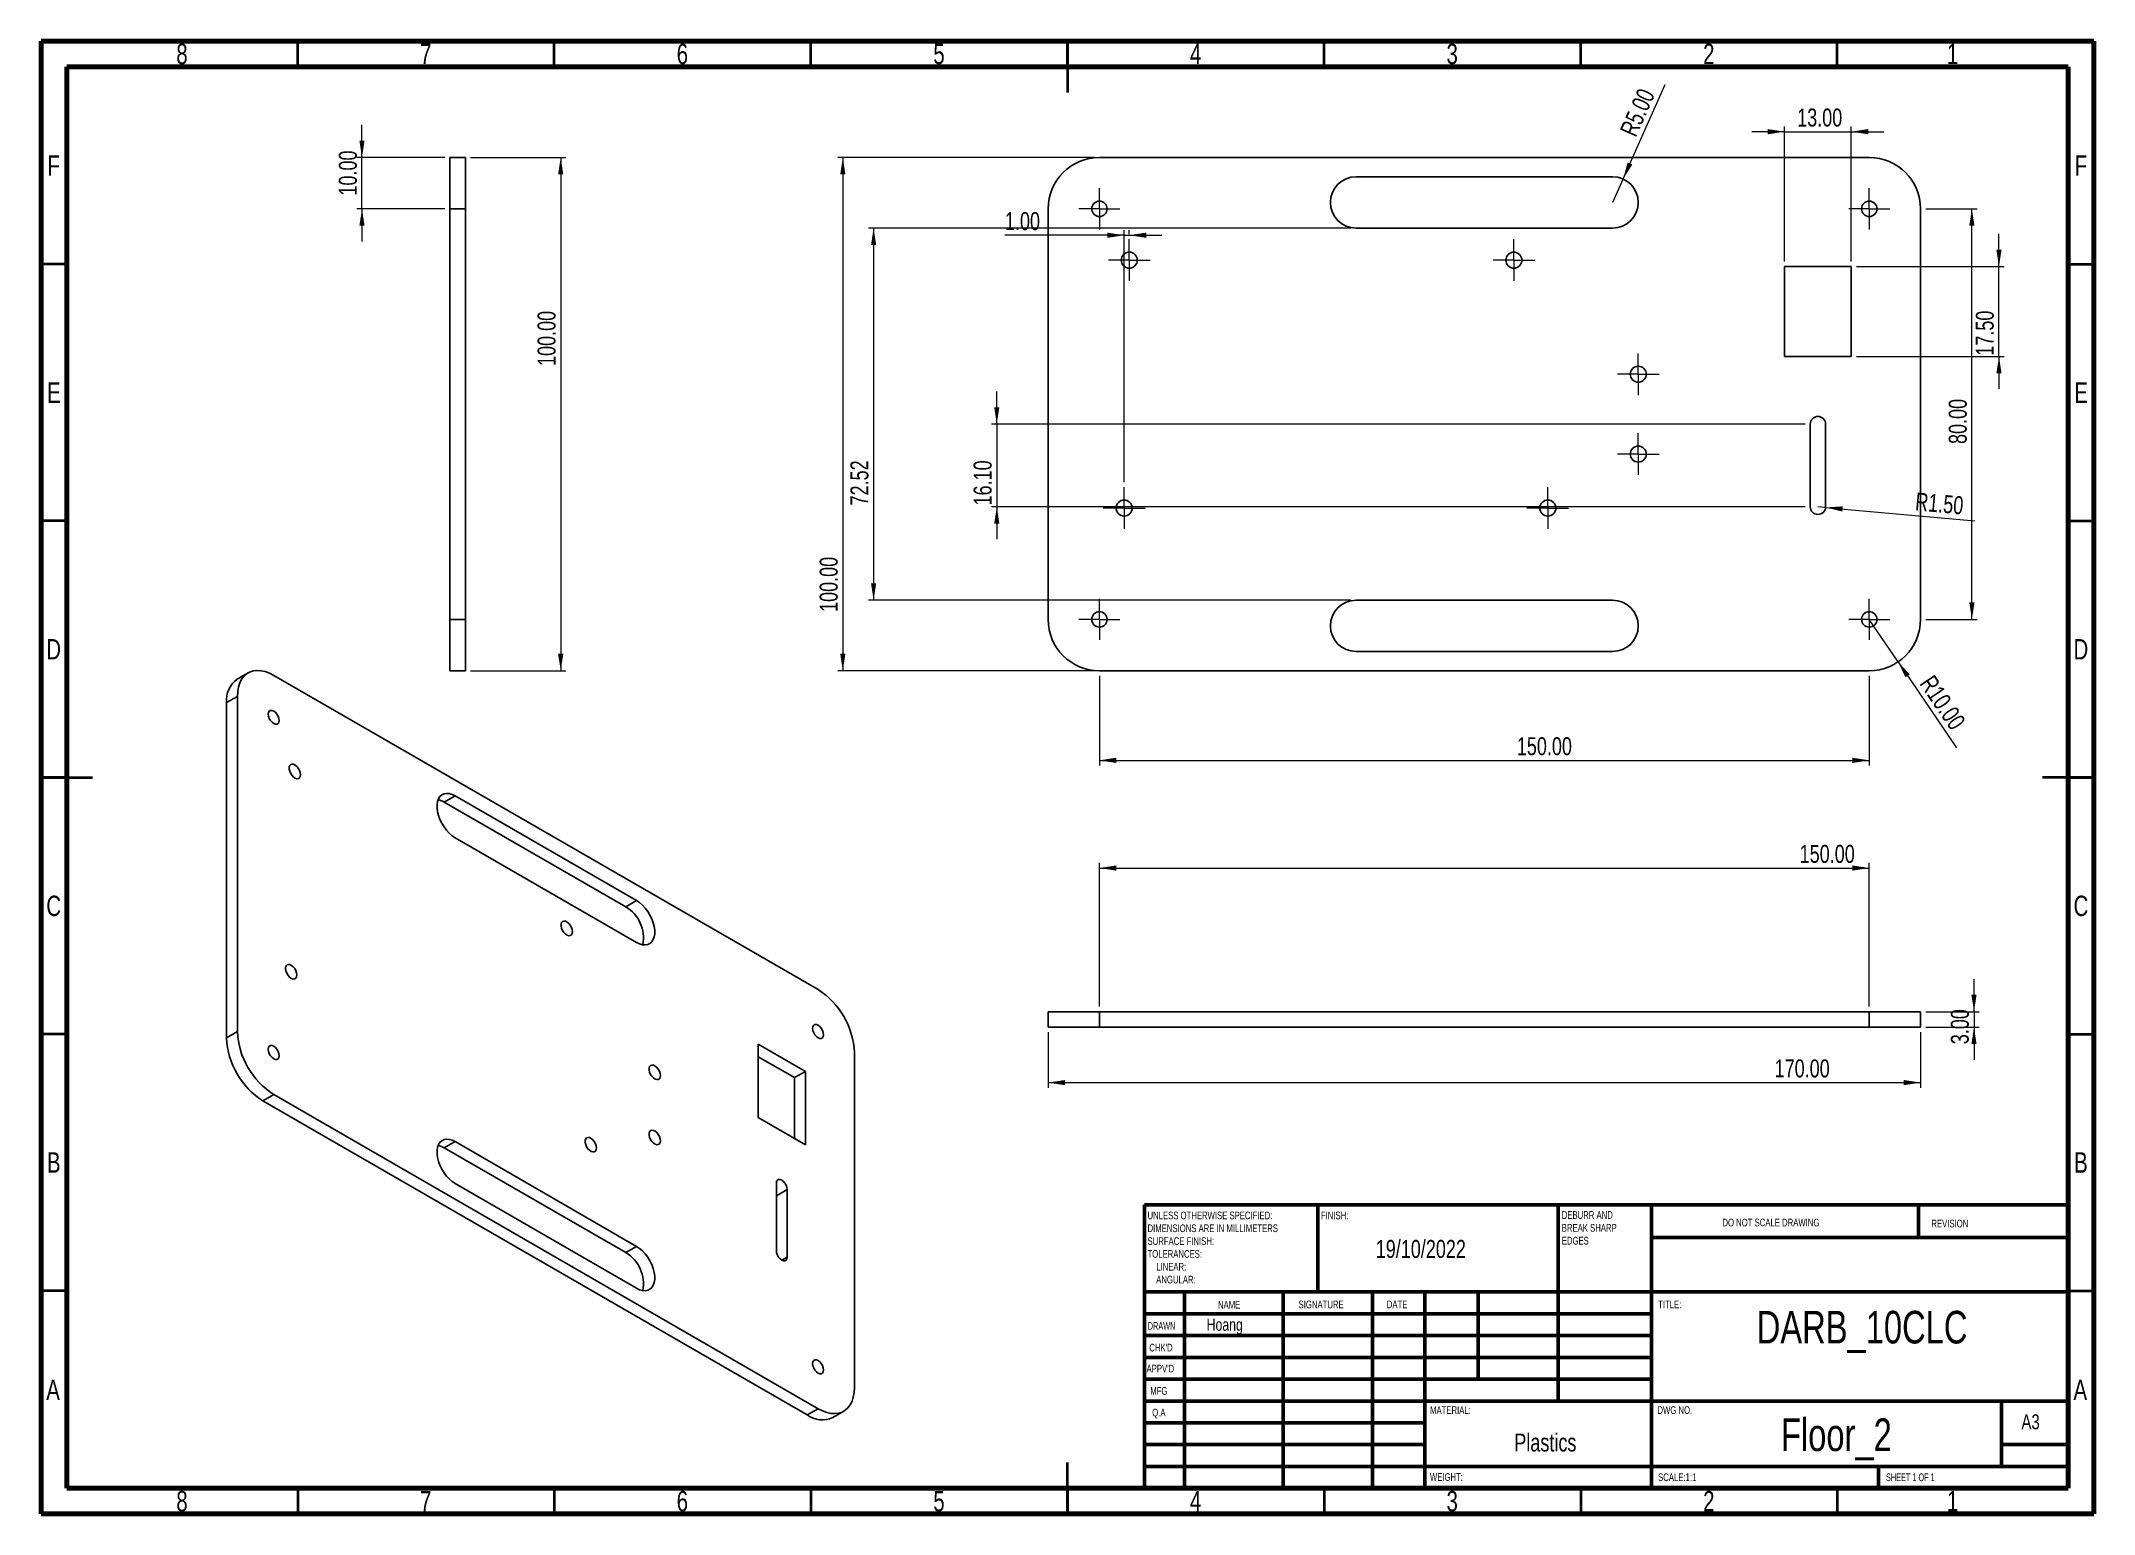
# Model space of a CAD drawing. Header units: millimetres. Extents: x 15 to 415, y 5 to 292.
import ezdxf

# ---------------------------------------------------------------- set-up
doc = ezdxf.new("R2010")
doc.units = ezdxf.units.MM
doc.styles.add('SLDTEXTSTYLE0', font='TXT', dxfattribs={"width": 0.75})
doc.styles.add('SLDTEXTSTYLE1', font='TXT', dxfattribs={"width": 0.686449})
doc.styles.add('SLDTEXTSTYLE2', font='TXT', dxfattribs={"width": 0.6875})
doc.dimstyles.new('SLDDIMSTYLE0', dxfattribs={"dimtxt": 3.5, "dimasz": 3.302, "dimexe": 0, "dimexo": 0.0625, "dimgap": 0.875, "dimtad": 1, "dimrnd": 1e-09, "dimzin": 4, "dimdsep": 46, "dimtxsty": 'SLDTEXTSTYLE0', "dimsah": 1, "dimcen": 0.09, "dimadec": 0, "dimazin": 1, "dimtfac": 1, "dimtofl": 0, "dimtmove": 0, "dimatfit": 3, "dimfxl": 1, "dimfrac": 2, "dimtolj": 1, "dimtzin": 12, "dimarcsym": 0})
doc.dimstyles.new('SLDDIMSTYLE1', dxfattribs={"dimtxt": 3.5, "dimasz": 3.302, "dimexe": 0, "dimexo": 0.0625, "dimgap": 0.875, "dimtad": 1, "dimrnd": 1e-09, "dimzin": 4, "dimdsep": 46, "dimtxsty": 'SLDTEXTSTYLE0', "dimsah": 1, "dimcen": 0, "dimadec": 0, "dimazin": 1, "dimtfac": 1, "dimtofl": 0, "dimtmove": 0, "dimatfit": 3, "dimfxl": 1, "dimfrac": 2, "dimtolj": 1, "dimtzin": 12, "dimarcsym": 0})
doc.dimstyles.new('SLDDIMSTYLE2', dxfattribs={"dimtxt": 3.5, "dimasz": 3.302, "dimexe": 0, "dimexo": 0.0625, "dimgap": 0.875, "dimtad": 1, "dimrnd": 1e-09, "dimzin": 4, "dimdsep": 46, "dimtxsty": 'SLDTEXTSTYLE0', "dimsah": 1, "dimcen": 0.09, "dimadec": 0, "dimazin": 1, "dimtfac": 1, "dimtmove": 0, "dimatfit": 0, "dimfxl": 1, "dimfrac": 2, "dimtolj": 1, "dimtzin": 12, "dimarcsym": 0})
doc.dimstyles.new('SLDDIMSTYLE3', dxfattribs={"dimtxt": 3.5, "dimasz": 3.302, "dimexe": 0, "dimexo": 0.0625, "dimgap": 0.875, "dimtad": 1, "dimrnd": 1e-09, "dimzin": 12, "dimdsep": 46, "dimtxsty": 'SLDTEXTSTYLE0', "dimsah": 1, "dimcen": 0.09, "dimadec": 0, "dimazin": 3, "dimtfac": 1, "dimtofl": 0, "dimtmove": 0, "dimatfit": 3, "dimfxl": 1, "dimfrac": 2, "dimtolj": 1, "dimtzin": 12, "dimarcsym": 0})

msp = doc.modelspace()

# ---------------------------------------------------------------- texts
at = {"color": 7, "linetype": 'Continuous', "lineweight": 0}
for s, insert, char_height, attachment_point, style in [('8', (42.46, 291.474), 3.969, 2, 'SLDTEXTSTYLE0'), ('7', (89.96, 291.474), 3.969, 2, 'SLDTEXTSTYLE0'), ('6', (139.96, 291.474), 3.969, 2, 'SLDTEXTSTYLE0'), ('5', (189.96, 291.474), 3.969, 2, 'SLDTEXTSTYLE0'), ('4', (239.96, 291.474), 3.969, 2, 'SLDTEXTSTYLE0'), ('3', (289.96, 291.474), 3.969, 2, 'SLDTEXTSTYLE0'), ('2', (339.96, 291.474), 3.969, 2, 'SLDTEXTSTYLE0'), ('1', (387.46, 291.474), 3.969, 2, 'SLDTEXTSTYLE0'), ('F', (17.458, 269.724), 3.969, 2, 'SLDTEXTSTYLE0'), ('F', (412.458, 269.724), 3.969, 2, 'SLDTEXTSTYLE0'), ('E', (17.508, 225.474), 3.969, 2, 'SLDTEXTSTYLE0'), ('E', (412.508, 225.474), 3.969, 2, 'SLDTEXTSTYLE0'), ('D', (17.453, 175.474), 3.969, 2, 'SLDTEXTSTYLE0'), ('D', (412.453, 175.474), 3.969, 2, 'SLDTEXTSTYLE0'), ('C', (17.459, 125.474), 3.969, 2, 'SLDTEXTSTYLE0'), ('C', (412.459, 125.474), 3.969, 2, 'SLDTEXTSTYLE0'), ('B', (17.471, 75.474), 3.969, 2, 'SLDTEXTSTYLE0'), ('B', (412.471, 75.474), 3.969, 2, 'SLDTEXTSTYLE0'), ('FINISH:', (264.371, 63.919), 1.5, 1, 'SLDTEXTSTYLE0'), ('DO NOT SCALE DRAWING', (342.615, 62.533), 1.5, 1, 'SLDTEXTSTYLE0'), ('REVISION', (383.328, 62.335), 1.5, 1, 'SLDTEXTSTYLE0'), ('19/10/2022', (275.058, 58.39), 3.5, 1, 'SLDTEXTSTYLE0'), ('NAME', (244.322, 46.501), 1.5, 1, 'SLDTEXTSTYLE0'), ('SIGNATURE', (260.034, 46.562), 1.5, 1, 'SLDTEXTSTYLE0'), ('DATE', (277.215, 46.576), 1.5, 1, 'SLDTEXTSTYLE0'), ('TITLE:', (330.09, 46.576), 1.5, 1, 'SLDTEXTSTYLE0'), ('DARB_10CLC', (369.826, 44.572), 6.35, 2, 'SLDTEXTSTYLE0'), ('DRAWN', (230.643, 42.385), 1.5, 1, 'SLDTEXTSTYLE1'), ('Hoang', (242.119, 43.076), 2.3813, 1, 'SLDTEXTSTYLE0'), ("CHK'D", (230.939, 38.162), 1.5, 1, 'SLDTEXTSTYLE0'), ("APPV'D", (230.402, 34.066), 1.5, 1, 'SLDTEXTSTYLE0'), ('A', (17.34, 31.168), 3.969, 2, 'SLDTEXTSTYLE0'), ('MFG', (231.124, 29.716), 1.5, 1, 'SLDTEXTSTYLE0'), ('A', (412.34, 31.168), 3.969, 2, 'SLDTEXTSTYLE0'), ('Q.A', (231.509, 25.505), 1.5, 1, 'SLDTEXTSTYLE0'), ('MATERIAL:', (285.646, 25.986), 1.5, 1, 'SLDTEXTSTYLE0'), ('DWG NO.', (329.953, 25.986), 1.5, 1, 'SLDTEXTSTYLE0'), ('A3', (400.871, 24.406), 2.9104, 1, 'SLDTEXTSTYLE0'), ('Plastics', (302.064, 20.671), 3.5, 1, 'SLDTEXTSTYLE0'), ('Floor_2', (364.816, 23.607), 6.35, 2, 'SLDTEXTSTYLE0'), ('WEIGHT:', (285.618, 12.949), 1.4986, 1, 'SLDTEXTSTYLE0'), ('SCALE:1:1', (330.074, 12.9), 1.5, 1, 'SLDTEXTSTYLE0'), ('SHEET 1 OF 1', (374.478, 12.9), 1.5, 1, 'SLDTEXTSTYLE2'), ('8', (42.46, 9.474), 3.969, 2, 'SLDTEXTSTYLE0'), ('7', (89.96, 9.474), 3.969, 2, 'SLDTEXTSTYLE0'), ('6', (139.96, 9.474), 3.969, 2, 'SLDTEXTSTYLE0'), ('5', (189.96, 9.474), 3.969, 2, 'SLDTEXTSTYLE0'), ('4', (239.96, 9.474), 3.969, 2, 'SLDTEXTSTYLE0'), ('3', (289.96, 9.474), 3.969, 2, 'SLDTEXTSTYLE0'), ('2', (339.96, 9.474), 3.969, 2, 'SLDTEXTSTYLE0'), ('1', (387.46, 9.474), 3.969, 2, 'SLDTEXTSTYLE0')]:
    msp.add_mtext(s, dxfattribs=dict(at, insert=insert, char_height=char_height, attachment_point=attachment_point, style=style))

# ---------------------------------------------------------------- blocks, each defined once
blk = doc.blocks.new('SW_NOTE_0')
at = {"color": 0, "linetype": 'Continuous', "lineweight": 0, "char_height": 1.5, "attachment_point": 1, "style": 'SLDTEXTSTYLE0'}
for s, insert in [('UNLESS OTHERWISE SPECIFIED:', (0, 1.93)), ('SURFACE FINISH:', (0, -3.07)), ('DIMENSIONS ARE IN MILLIMETERS', (0, -0.57)), ('TOLERANCES:', (0, -5.57)), ('ANGULAR:', (1.69, -10.57)), ('LINEAR:', (1.69, -8.07))]:
    blk.add_mtext(s, dxfattribs=dict(at, insert=insert))
blk = doc.blocks.new('SW_NOTE_0_1')
at = {"color": 0, "linetype": 'Continuous', "lineweight": 0, "char_height": 1.5, "attachment_point": 1, "style": 'SLDTEXTSTYLE0'}
for s, insert in [('DEBURR AND', (0, 1.93)), ('BREAK SHARP', (0, -0.57)), ('EDGES', (0, -3.07))]:
    blk.add_mtext(s, dxfattribs=dict(at, insert=insert))
blk = doc.blocks.new('_D')
at = {"color": 7, "linetype": 'Continuous', "lineweight": 0}
for p, q in [((221.22, 168.31), (221.22, 150.84)), ((371.22, 168.31), (371.22, 150.84)), ((221.22, 151.84), (371.22, 151.84))]:
    blk.add_line(p, q, dxfattribs=at)
at = {"color": 7, "linetype": 'Continuous', "lineweight": 18}
for points in [[(221.22, 151.84), (224.52, 151.33), (224.52, 152.35)], [(371.22, 151.84), (367.92, 152.35), (367.92, 151.33)]]:
    blk.add_solid(points, dxfattribs=at)
at = {"color": 7, "linetype": 'Continuous', "lineweight": 18, "insert": (302.55, 156.35), "char_height": 3.5, "attachment_point": 1, "style": 'SLDTEXTSTYLE0'}
blk.add_mtext('150.00', dxfattribs=at)
blk = doc.blocks.new('_D_1')
at = {"color": 7, "linetype": 'Continuous', "lineweight": 0}
for q in [(371.22, 179.31), (388.22, 154.27)]:
    blk.add_line((376.84, 171.03), q, dxfattribs=at)
at = {"color": 7, "linetype": 'Continuous', "lineweight": 18}
blk.add_solid([(376.84, 171.03), (378.27, 168.02), (379.11, 168.59)], dxfattribs=at)
at = {"color": 7, "linetype": 'Continuous', "lineweight": 18, "insert": (383.8, 168.77), "char_height": 3.5, "attachment_point": 1, "rotation": 304.1779, "style": 'SLDTEXTSTYLE0'}
blk.add_mtext('R10.00', dxfattribs=at)
blk = doc.blocks.new('_D_2')
at = {"color": 7, "linetype": 'Continuous', "lineweight": 0}
for p, q in [((382.22, 259.31), (392.22, 259.31)), ((391.22, 179.31), (391.22, 259.31)), ((382.22, 179.31), (392.22, 179.31))]:
    blk.add_line(p, q, dxfattribs=at)
at = {"color": 7, "linetype": 'Continuous', "lineweight": 18}
for points in [[(391.22, 259.31), (390.71, 256), (391.73, 256)], [(391.22, 179.31), (391.73, 182.61), (390.71, 182.61)]]:
    blk.add_solid(points, dxfattribs=at)
at = {"color": 7, "linetype": 'Continuous', "lineweight": 18, "insert": (386.71, 213.49), "char_height": 3.5, "attachment_point": 1, "rotation": 90, "style": 'SLDTEXTSTYLE0'}
blk.add_mtext('80.00', dxfattribs=at)
blk = doc.blocks.new('_D_3')
at = {"color": 7, "linetype": 'Continuous', "lineweight": 0}
for p, q in [((354.72, 274.34), (348.37, 274.34)), ((354.72, 249.06), (354.72, 275.34)), ((354.72, 274.34), (367.72, 274.34)), ((367.72, 249.06), (367.72, 275.34)), ((367.72, 274.34), (374.07, 274.34))]:
    blk.add_line(p, q, dxfattribs=at)
at = {"color": 7, "linetype": 'Continuous', "lineweight": 18}
for points in [[(354.72, 274.34), (351.42, 274.85), (351.42, 273.83)], [(367.72, 274.34), (371.02, 273.83), (371.02, 274.85)]]:
    blk.add_solid(points, dxfattribs=at)
at = {"color": 7, "linetype": 'Continuous', "lineweight": 18, "insert": (357.17, 278.85), "char_height": 3.5, "attachment_point": 1, "style": 'SLDTEXTSTYLE0'}
blk.add_mtext('13.00', dxfattribs=at)
blk = doc.blocks.new('_D_4')
at = {"color": 7, "linetype": 'Continuous', "lineweight": 0}
for p, q in [((396.5, 248.06), (396.5, 254.41)), ((368.72, 248.06), (397.5, 248.06)), ((396.5, 230.56), (396.5, 248.06)), ((368.72, 230.56), (397.5, 230.56)), ((396.5, 230.56), (396.5, 224.21))]:
    blk.add_line(p, q, dxfattribs=at)
at = {"color": 7, "linetype": 'Continuous', "lineweight": 18}
for points in [[(396.5, 248.06), (397, 251.36), (395.99, 251.36)], [(396.5, 230.56), (395.99, 227.25), (397, 227.25)]]:
    blk.add_solid(points, dxfattribs=at)
at = {"color": 7, "linetype": 'Continuous', "lineweight": 18, "insert": (391.98, 230.69), "char_height": 3.5, "attachment_point": 1, "rotation": 90, "style": 'SLDTEXTSTYLE0'}
blk.add_mtext('17.50', dxfattribs=at)
blk = doc.blocks.new('_D_5')
at = {"color": 7, "linetype": 'Continuous', "lineweight": 0}
for p, q in [((201.22, 217.36), (201.22, 223.71)), ((358.72, 217.36), (200.22, 217.36)), ((201.22, 217.36), (201.22, 201.26)), ((358.72, 201.26), (200.22, 201.26)), ((201.22, 201.26), (201.22, 194.91))]:
    blk.add_line(p, q, dxfattribs=at)
at = {"color": 7, "linetype": 'Continuous', "lineweight": 18}
for points in [[(201.22, 217.36), (201.73, 220.66), (200.71, 220.66)], [(201.22, 201.26), (200.71, 197.95), (201.73, 197.95)]]:
    blk.add_solid(points, dxfattribs=at)
at = {"color": 7, "linetype": 'Continuous', "lineweight": 18, "insert": (196.71, 201.51), "char_height": 3.5, "attachment_point": 1, "rotation": 90, "style": 'SLDTEXTSTYLE0'}
blk.add_mtext('16.10', dxfattribs=at)
blk = doc.blocks.new('_D_6')
at = {"color": 7, "linetype": 'Continuous', "lineweight": 0}
for q in [(361.22, 201.26), (391.81, 198.52)]:
    blk.add_line((362.72, 201.12), q, dxfattribs=at)
at = {"color": 7, "linetype": 'Continuous', "lineweight": 18}
blk.add_solid([(362.72, 201.12), (365.96, 200.32), (366.05, 201.33)], dxfattribs=at)
at = {"color": 7, "linetype": 'Continuous', "lineweight": 18, "insert": (380.38, 204.06), "char_height": 3.5, "attachment_point": 1, "rotation": 354.8936, "style": 'SLDTEXTSTYLE0'}
blk.add_mtext('R1.50', dxfattribs=at)
blk = doc.blocks.new('_D_7')
at = {"color": 7, "linetype": 'Continuous', "lineweight": 0}
for p, q in [((226.04, 254.16), (202.81, 254.16)), ((226.04, 206.07), (226.04, 255.16)), ((226.04, 254.16), (227.04, 254.16)), ((227.04, 254.37), (227.04, 255.16)), ((227.04, 254.16), (233.39, 254.16))]:
    blk.add_line(p, q, dxfattribs=at)
at = {"color": 7, "linetype": 'Continuous', "lineweight": 18}
for points in [[(226.04, 254.16), (222.74, 254.67), (222.74, 253.65)], [(227.04, 254.16), (230.34, 253.65), (230.34, 254.67)]]:
    blk.add_solid(points, dxfattribs=at)
at = {"color": 7, "linetype": 'Continuous', "lineweight": 18, "insert": (202.81, 258.67), "char_height": 3.5, "attachment_point": 1, "style": 'SLDTEXTSTYLE0'}
blk.add_mtext('1.00', dxfattribs=at)
blk = doc.blocks.new('_D_8')
at = {"color": 7, "linetype": 'Continuous', "lineweight": 0}
for p, q in [((220.22, 269.31), (170.22, 269.31)), ((171.22, 269.31), (171.22, 169.31)), ((220.22, 169.31), (170.22, 169.31))]:
    blk.add_line(p, q, dxfattribs=at)
at = {"color": 7, "linetype": 'Continuous', "lineweight": 18}
for points in [[(171.22, 269.31), (170.71, 266), (171.73, 266)], [(171.22, 169.31), (171.73, 172.61), (170.71, 172.61)]]:
    blk.add_solid(points, dxfattribs=at)
at = {"color": 7, "linetype": 'Continuous', "lineweight": 18, "insert": (166.71, 180.76), "char_height": 3.5, "attachment_point": 1, "rotation": 90, "style": 'SLDTEXTSTYLE0'}
blk.add_mtext('100.00', dxfattribs=at)
blk = doc.blocks.new('_D_9')
at = {"color": 7, "linetype": 'Continuous', "lineweight": 0}
for p, q in [((270.22, 255.56), (176.22, 255.56)), ((177.22, 255.56), (177.22, 183.05)), ((270.22, 183.05), (176.22, 183.05))]:
    blk.add_line(p, q, dxfattribs=at)
at = {"color": 7, "linetype": 'Continuous', "lineweight": 18}
for points in [[(177.22, 255.56), (176.71, 252.26), (177.73, 252.26)], [(177.22, 183.05), (177.73, 186.35), (176.71, 186.35)]]:
    blk.add_solid(points, dxfattribs=at)
at = {"color": 7, "linetype": 'Continuous', "lineweight": 18, "insert": (172.71, 201.51), "char_height": 3.5, "attachment_point": 1, "rotation": 90, "style": 'SLDTEXTSTYLE0'}
blk.add_mtext('72.52', dxfattribs=at)
blk = doc.blocks.new('_D_10')
at = {"color": 7, "linetype": 'Continuous', "lineweight": 0}
for q in [(331.46, 283.55), (321.22, 260.56)]:
    blk.add_line((323.26, 265.13), q, dxfattribs=at)
at = {"color": 7, "linetype": 'Continuous', "lineweight": 18}
blk.add_solid([(323.26, 265.13), (325.06, 267.94), (324.13, 268.35)], dxfattribs=at)
at = {"color": 7, "linetype": 'Continuous', "lineweight": 18, "insert": (322.53, 274.52), "char_height": 3.5, "attachment_point": 1, "rotation": 65.9981, "style": 'SLDTEXTSTYLE0'}
blk.add_mtext('R5.00', dxfattribs=at)
blk = doc.blocks.new('SW_CENTERMARKSYMBOL_0')
at = {"color": 0, "linetype": 'Continuous', "lineweight": 18}
for p, q in [((0, 2.5), (0, 4)), ((-2.5, 0), (-4, 0)), ((0, 0), (-2.5, 0)), ((0, 0), (0, 2.5)), ((0, 0), (0, -2.5)), ((0, 0), (2.5, 0)), ((2.5, 0), (4, 0)), ((0, -2.5), (0, -4))]:
    blk.add_line(p, q, dxfattribs=at)
blk = doc.blocks.new('SW_CENTERMARKSYMBOL_1')
at = {"color": 0, "linetype": 'Continuous', "lineweight": 18}
for p, q in [((0, 2.5), (0, 4)), ((-2.5, 0), (-4, 0)), ((0, 0), (-2.5, 0)), ((0, 0), (0, 2.5)), ((0, 0), (0, -2.5)), ((0, 0), (2.5, 0)), ((2.5, 0), (4, 0)), ((0, -2.5), (0, -4))]:
    blk.add_line(p, q, dxfattribs=at)
blk = doc.blocks.new('SW_CENTERMARKSYMBOL_2')
at = {"color": 0, "linetype": 'Continuous', "lineweight": 18}
for p, q in [((0, 2.5), (0, 4)), ((-2.5, 0), (-4, 0)), ((0, 0), (-2.5, 0)), ((0, 0), (0, 2.5)), ((0, 0), (0, -2.5)), ((0, 0), (2.5, 0)), ((2.5, 0), (4, 0)), ((0, -2.5), (0, -4))]:
    blk.add_line(p, q, dxfattribs=at)
blk = doc.blocks.new('SW_CENTERMARKSYMBOL_3')
at = {"color": 0, "linetype": 'Continuous', "lineweight": 18}
for p, q in [((0, 2.5), (0, 4)), ((-2.5, 0), (-4, 0)), ((0, 0), (-2.5, 0)), ((0, 0), (0, 2.5)), ((0, 0), (0, -2.5)), ((0, 0), (2.5, 0)), ((2.5, 0), (4, 0)), ((0, -2.5), (0, -4))]:
    blk.add_line(p, q, dxfattribs=at)
blk = doc.blocks.new('SW_CENTERMARKSYMBOL_4')
at = {"color": 0, "linetype": 'Continuous', "lineweight": 18}
for p, q in [((0, 2.5), (0, 4.06)), ((-2.5, 0), (-4.06, 0)), ((0, 0), (-2.5, 0)), ((0, 0), (0, 2.5)), ((0, 0), (0, -2.5)), ((0, 0), (2.5, 0)), ((2.5, 0), (4.06, 0)), ((0, -2.5), (0, -4.06))]:
    blk.add_line(p, q, dxfattribs=at)
blk = doc.blocks.new('SW_CENTERMARKSYMBOL_5')
at = {"color": 0, "linetype": 'Continuous', "lineweight": 18}
for p, q in [((0, 2.5), (0, 4.06)), ((-2.5, 0), (-4.06, 0)), ((0, 0), (-2.5, 0)), ((0, 0), (0, 2.5)), ((0, 0), (0, -2.5)), ((0, 0), (2.5, 0)), ((2.5, 0), (4.06, 0)), ((0, -2.5), (0, -4.06))]:
    blk.add_line(p, q, dxfattribs=at)
blk = doc.blocks.new('SW_CENTERMARKSYMBOL_6')
at = {"color": 0, "linetype": 'Continuous', "lineweight": 18}
for p, q in [((0, 2.5), (0, 4.06)), ((-2.5, 0), (-4.06, 0)), ((0, 0), (-2.5, 0)), ((0, 0), (0, 2.5)), ((0, 0), (0, -2.5)), ((0, 0), (2.5, 0)), ((2.5, 0), (4.06, 0)), ((0, -2.5), (0, -4.06))]:
    blk.add_line(p, q, dxfattribs=at)
blk = doc.blocks.new('SW_CENTERMARKSYMBOL_7')
at = {"color": 0, "linetype": 'Continuous', "lineweight": 18}
for p, q in [((0, 2.5), (0, 4.06)), ((-2.5, 0), (-4.06, 0)), ((0, 0), (-2.5, 0)), ((0, 0), (0, 2.5)), ((0, 0), (0, -2.5)), ((0, 0), (2.5, 0)), ((2.5, 0), (4.06, 0)), ((0, -2.5), (0, -4.06))]:
    blk.add_line(p, q, dxfattribs=at)
blk = doc.blocks.new('SW_CENTERMARKSYMBOL_8')
at = {"color": 0, "linetype": 'Continuous', "lineweight": 18}
for p, q in [((0, 2.5), (0, 4.06)), ((-2.5, 0), (-4.06, 0)), ((0, 0), (-2.5, 0)), ((0, 0), (0, 2.5)), ((0, 0), (0, -2.5)), ((0, 0), (2.5, 0)), ((2.5, 0), (4.06, 0)), ((0, -2.5), (0, -4.06))]:
    blk.add_line(p, q, dxfattribs=at)
blk = doc.blocks.new('SW_CENTERMARKSYMBOL_9')
at = {"color": 0, "linetype": 'Continuous', "lineweight": 18}
for p, q in [((0, 2.5), (0, 4.06)), ((-2.5, 0), (-4.06, 0)), ((0, 0), (-2.5, 0)), ((0, 0), (0, 2.5)), ((0, 0), (0, -2.5)), ((0, 0), (2.5, 0)), ((2.5, 0), (4.06, 0)), ((0, -2.5), (0, -4.06))]:
    blk.add_line(p, q, dxfattribs=at)
blk = doc.blocks.new('_D_11')
at = {"color": 7, "linetype": 'Continuous', "lineweight": 0}
for p, q in [((98.67, 269.31), (117.25, 269.31)), ((116.25, 269.31), (116.25, 169.31)), ((98.67, 169.31), (117.25, 169.31))]:
    blk.add_line(p, q, dxfattribs=at)
at = {"color": 7, "linetype": 'Continuous', "lineweight": 18}
for points in [[(116.25, 269.31), (115.74, 266), (116.76, 266)], [(116.25, 169.31), (116.76, 172.61), (115.74, 172.61)]]:
    blk.add_solid(points, dxfattribs=at)
at = {"color": 7, "linetype": 'Continuous', "lineweight": 18, "insert": (111.74, 228.69), "char_height": 3.5, "attachment_point": 1, "rotation": 90, "style": 'SLDTEXTSTYLE0'}
blk.add_mtext('100.00', dxfattribs=at)
blk = doc.blocks.new('_D_12')
at = {"color": 7, "linetype": 'Continuous', "lineweight": 0}
for p, q in [((77.53, 269.31), (77.53, 275.66)), ((93.67, 269.31), (76.53, 269.31)), ((77.53, 259.31), (77.53, 269.31)), ((93.67, 259.31), (76.53, 259.31)), ((77.53, 259.31), (77.53, 252.96))]:
    blk.add_line(p, q, dxfattribs=at)
at = {"color": 7, "linetype": 'Continuous', "lineweight": 18}
for points in [[(77.53, 269.31), (78.04, 272.61), (77.02, 272.61)], [(77.53, 259.31), (77.02, 256), (78.04, 256)]]:
    blk.add_solid(points, dxfattribs=at)
at = {"color": 7, "linetype": 'Continuous', "lineweight": 18, "insert": (73.02, 261.89), "char_height": 3.5, "attachment_point": 1, "rotation": 90, "style": 'SLDTEXTSTYLE0'}
blk.add_mtext('10.00', dxfattribs=at)
blk = doc.blocks.new('_D_13')
at = {"color": 7, "linetype": 'Continuous', "lineweight": 0}
for p, q in [((211.22, 98.86), (211.22, 88.05)), ((381.22, 98.86), (381.22, 88.05)), ((211.22, 89.05), (381.22, 89.05))]:
    blk.add_line(p, q, dxfattribs=at)
at = {"color": 7, "linetype": 'Continuous', "lineweight": 18}
for points in [[(211.22, 89.05), (214.52, 88.54), (214.52, 89.56)], [(381.22, 89.05), (377.92, 89.56), (377.92, 88.54)]]:
    blk.add_solid(points, dxfattribs=at)
at = {"color": 7, "linetype": 'Continuous', "lineweight": 18, "insert": (352.78, 93.56), "char_height": 3.5, "attachment_point": 1, "style": 'SLDTEXTSTYLE0'}
blk.add_mtext('170.00', dxfattribs=at)
blk = doc.blocks.new('_D_14')
at = {"color": 7, "linetype": 'Continuous', "lineweight": 0}
for p, q in [((391.63, 102.86), (391.63, 109.21)), ((382.22, 102.86), (392.63, 102.86)), ((391.63, 102.86), (391.63, 99.86)), ((382.22, 99.86), (392.63, 99.86)), ((391.63, 99.86), (391.63, 93.51))]:
    blk.add_line(p, q, dxfattribs=at)
at = {"color": 7, "linetype": 'Continuous', "lineweight": 18}
for points in [[(391.63, 102.86), (392.13, 106.16), (391.12, 106.16)], [(391.63, 99.86), (391.12, 96.55), (392.13, 96.55)]]:
    blk.add_solid(points, dxfattribs=at)
at = {"color": 7, "linetype": 'Continuous', "lineweight": 18, "insert": (387.11, 96.53), "char_height": 3.5, "attachment_point": 1, "rotation": 90, "style": 'SLDTEXTSTYLE0'}
blk.add_mtext('3.00', dxfattribs=at)
blk = doc.blocks.new('_D_15')
at = {"color": 7, "linetype": 'Continuous', "lineweight": 0}
for p, q in [((221.22, 103.86), (221.22, 131.86)), ((221.22, 130.86), (371.22, 130.86)), ((371.22, 103.86), (371.22, 131.86))]:
    blk.add_line(p, q, dxfattribs=at)
at = {"color": 7, "linetype": 'Continuous', "lineweight": 18}
for points in [[(221.22, 130.86), (224.52, 130.35), (224.52, 131.36)], [(371.22, 130.86), (367.92, 131.36), (367.92, 130.35)]]:
    blk.add_solid(points, dxfattribs=at)
at = {"color": 7, "linetype": 'Continuous', "lineweight": 18, "insert": (357.66, 135.37), "char_height": 3.5, "attachment_point": 1, "style": 'SLDTEXTSTYLE0'}
blk.add_mtext('150.00', dxfattribs=at)

# ---------------------------------------------------------------- dimensions: what is measured, and where the dimension line sits
at = {"color": 7, "linetype": 'Continuous', "lineweight": 18}
for center, mpoint, picture, middle in [((321.221, 260.563), (323.255, 265.131), '_D_10', (329.12, 278.303)), ((361.221, 201.256), (362.715, 201.122), '_D_6', (386.047, 199.037)), ((371.221, 179.306), (376.839, 171.033), '_D_1', (384.246, 160.125))]:
    dim = msp.add_radius_dim(center=center, mpoint=mpoint, dimstyle='SLDDIMSTYLE1', dxfattribs=at)
    dim.commit()
    dim.dimension.update_dxf_attribs({"geometry": picture, "text_midpoint": middle, "dimtype": 164})
for base, p1, p2, dimstyle, picture, middle in [((367.721, 274.339), (354.721, 248.056), (367.721, 248.056), 'SLDDIMSTYLE2', '_D_3', (362.988, 274.339)), ((227.041, 254.163), (226.041, 205.066), (227.041, 253.366), 'SLDDIMSTYLE2', '_D_7', (207.339, 254.163)), ((371.221, 151.838), (221.221, 169.306), (371.221, 169.306), 'SLDDIMSTYLE0', '_D', (309.664, 151.838)), ((371.221, 130.856), (221.221, 102.856), (371.221, 102.856), 'SLDDIMSTYLE0', '_D_15', (364.774, 130.856)), ((381.221, 89.052), (211.221, 99.856), (381.221, 99.856), 'SLDDIMSTYLE0', '_D_13', (359.892, 89.052))]:
    dim = msp.add_linear_dim(base=base, p1=p1, p2=p2, dimstyle=dimstyle, dxfattribs=at)
    dim.commit()
    dim.dimension.update_dxf_attribs({"geometry": picture, "text_midpoint": middle, "dimtype": 160})
for base, p1, p2, dimstyle, picture, middle in [((77.531, 269.306), (94.673, 259.306), (94.673, 269.306), 'SLDDIMSTYLE2', '_D_12', (77.531, 267.704)), ((116.25, 169.306), (97.673, 269.306), (97.673, 169.306), 'SLDDIMSTYLE0', '_D_11', (116.25, 235.797)), ((171.221, 169.306), (221.221, 269.306), (221.221, 169.306), 'SLDDIMSTYLE0', '_D_8', (171.221, 187.868)), ((391.221, 259.306), (381.221, 179.306), (381.221, 259.306), 'SLDDIMSTYLE0', '_D_2', (391.221, 219.306)), ((177.2214, 183.0477), (271.2214, 255.5633), (271.2214, 183.0477), 'SLDDIMSTYLE3', '_D_9', (177.2214, 207.3239)), ((396.496, 248.056), (367.721, 230.556), (367.721, 248.056), 'SLDDIMSTYLE2', '_D_4', (396.496, 236.508)), ((201.221, 201.256), (359.721, 217.356), (359.721, 201.256), 'SLDDIMSTYLE2', '_D_5', (201.221, 207.324)), ((391.627, 99.856), (381.221, 102.856), (381.221, 99.856), 'SLDDIMSTYLE2', '_D_14', (391.627, 101.054))]:
    dim = msp.add_linear_dim(base=base, p1=p1, p2=p2, angle=90, dimstyle=dimstyle, dxfattribs=at)
    dim.commit()
    dim.dimension.update_dxf_attribs({"geometry": picture, "text_midpoint": middle, "dimtype": 160})

# ---------------------------------------------------------------- linework, layer by layer
at = {"color": 7, "linetype": 'Continuous', "lineweight": 70}
for p, q in [((15, 5), (15, 292)), ((15, 292), (415, 292)), ((415, 292), (415, 5)), ((20, 10), (20, 287)), ((20, 287), (410, 287)), ((410, 287), (410, 10)), ((410, 10), (20, 10)), ((415, 5), (15, 5))]:
    msp.add_line(p, q, dxfattribs=at)
at = {"color": 7, "linetype": 'Continuous', "lineweight": 35}
for p, q in [((65, 287), (65, 292)), ((115, 287), (115, 292)), ((165, 287), (165, 292)), ((215, 292), (215, 282)), ((215, 287), (215, 292)), ((265, 287), (265, 292)), ((315, 287), (315, 292)), ((365, 287), (365, 292)), ((20, 248.5), (15, 248.5)), ((410, 248.5), (415, 248.5)), ((20, 198.5), (15, 198.5)), ((410, 198.5), (415, 198.5)), ((15, 148.5), (25, 148.5)), ((20, 148.5), (15, 148.5)), ((415, 148.5), (405, 148.5)), ((410, 148.5), (415, 148.5)), ((20, 98.5), (15, 98.5)), ((410, 98.5), (415, 98.5)), ((20, 48.5), (15, 48.5)), ((410, 48.5), (415, 48.5)), ((215, 5), (215, 15)), ((65, 10), (65, 5)), ((115, 10), (115, 5)), ((165, 10), (165, 5)), ((215, 10), (215, 5)), ((265, 10), (265, 5)), ((315, 10), (315, 5)), ((365, 10), (365, 5))]:
    msp.add_line(p, q, dxfattribs=at)
at = {"color": 7, "linetype": 'Continuous', "lineweight": 25}
for p, q in [((97.673, 269.306), (94.673, 269.306)), ((94.673, 269.306), (94.673, 259.306)), ((97.673, 269.306), (97.673, 259.306)), ((371.221, 269.306), (221.221, 269.306)), ((321.221, 265.563), (271.221, 265.563)), ((97.673, 259.306), (94.673, 259.306)), ((94.673, 259.306), (94.673, 179.306)), ((97.673, 259.306), (97.673, 179.306)), ((211.221, 259.306), (211.221, 179.306)), ((381.221, 179.306), (381.221, 259.306)), ((271.221, 255.563), (321.221, 255.563)), ((367.721, 248.056), (354.721, 248.056)), ((354.721, 248.056), (354.721, 230.556)), ((367.721, 230.556), (367.721, 248.056)), ((354.721, 230.556), (367.721, 230.556)), ((359.721, 217.356), (359.721, 201.256)), ((362.721, 201.256), (362.721, 217.356)), ((321.221, 183.048), (271.221, 183.048)), ((97.673, 179.306), (94.673, 179.306)), ((94.673, 179.306), (94.673, 169.306)), ((97.673, 179.306), (97.673, 169.306)), ((271.221, 173.048), (321.221, 173.048)), ((55.334, 168.887), (53.213, 167.662)), ((166.4, 107.161), (60.334, 168.392)), ((97.673, 169.306), (94.673, 169.306)), ((221.221, 169.306), (371.221, 169.306)), ((53.263, 164.308), (51.142, 163.084)), ((53.263, 164.308), (53.263, 98.985)), ((51.142, 163.084), (51.142, 97.76)), ((95.689, 144.926), (93.568, 143.701)), ((131.045, 124.516), (95.689, 144.926)), ((128.923, 123.291), (93.568, 143.701)), ((95.689, 136.76), (131.045, 116.35)), ((131.045, 124.516), (128.923, 123.291)), ((211.221, 102.856), (211.221, 99.856)), ((211.221, 102.856), (221.221, 102.856)), ((221.221, 102.856), (221.221, 99.856)), ((221.221, 102.856), (371.221, 102.856)), ((371.221, 102.856), (371.221, 99.856)), ((371.221, 102.856), (381.221, 102.856)), ((381.221, 102.856), (381.221, 99.856)), ((53.263, 98.985), (51.142, 97.76)), ((163.925, 91.238), (154.733, 96.545)), ((154.733, 96.545), (154.733, 82.255)), ((211.221, 99.856), (221.221, 99.856)), ((221.221, 99.856), (371.221, 99.856)), ((371.221, 99.856), (381.221, 99.856)), ((161.804, 90.014), (154.733, 94.096)), ((173.471, 29.59), (173.471, 94.914)), ((163.925, 91.238), (161.804, 90.014)), ((161.804, 78.173), (161.804, 90.014)), ((163.925, 76.949), (163.925, 91.238)), ((60.334, 86.738), (58.213, 85.513)), ((58.213, 85.513), (164.279, 24.282)), ((60.334, 86.738), (166.4, 25.507)), ((154.733, 82.255), (163.925, 76.949)), ((95.689, 77.548), (93.568, 76.324)), ((128.923, 55.914), (93.568, 76.324)), ((131.045, 57.138), (95.689, 77.548)), ((95.689, 69.383), (131.045, 48.973)), ((158.268, 69.436), (158.268, 56.29)), ((160.39, 68.211), (158.268, 66.987)), ((160.39, 55.065), (160.39, 68.211)), ((131.045, 57.138), (128.923, 55.914)), ((166.4, 25.507), (164.279, 24.282)), ((169.278, 23.787), (171.4, 25.012))]:
    msp.add_line(p, q, dxfattribs=at)
at = {"color": 7, "linetype": 'Continuous', "lineweight": 50}
for p, q in [((230, 65.25), (410, 65.25)), ((230, 65.25), (230, 10)), ((263.8, 48.25), (263.8, 65.25)), ((310.6, 65.25), (310.6, 27)), ((328.8, 65.25), (328.8, 10)), ((380.8, 58.875), (380.8, 65.25)), ((410, 58.875), (328.8, 58.875)), ((410, 48.25), (230, 48.25)), ((237.8, 48.25), (237.8, 10)), ((256.991, 48.25), (256.991, 10)), ((274.399, 48.25), (274.399, 10)), ((284.6, 10), (284.6, 48.25)), ((295, 31.25), (295, 48.25)), ((328.8, 44), (230, 44)), ((328.8, 39.75), (230, 39.75)), ((328.8, 35.5), (230, 35.5)), ((328.8, 31.25), (230, 31.25)), ((284.6, 27), (230, 27)), ((284.6, 27), (410, 27)), ((397, 14.25), (397, 27)), ((284.6, 22.75), (230, 22.75)), ((284.6, 18.5), (230, 18.5)), ((410, 18.5), (397, 18.5)), ((230, 14.25), (410, 14.25)), ((373, 10), (373, 14.25))]:
    msp.add_line(p, q, dxfattribs=at)
at = {"color": 8, "linetype": 'Continuous', "lineweight": 25}
msp.add_line((160.39, 55.065), (159.329, 54.453), dxfattribs=at)
at = {"color": 7, "linetype": 'Continuous', "lineweight": 25, "flags": 128}
for points in [[(60.334, 168.392), (59.482, 168.824), (58.642, 169.131), (57.827, 169.309), (57.048, 169.353), (56.317, 169.265), (55.645, 169.045), (55.041, 168.696), (54.515, 168.224), (54.073, 167.635), (53.722, 166.938), (53.468, 166.144), (53.314, 165.263), (53.263, 164.308)], [(61.395, 159.614), (61.343, 160.022), (61.192, 160.451), (60.957, 160.857), (60.662, 161.202), (60.334, 161.451), (60.006, 161.58), (59.711, 161.577), (59.476, 161.441), (59.325, 161.187), (59.273, 160.839), (59.325, 160.43), (59.476, 160.002), (59.711, 159.595), (60.006, 159.251), (60.334, 159.001), (60.662, 158.872), (60.957, 158.875), (61.192, 159.011), (61.343, 159.265), (61.395, 159.614)], [(65.552, 149.048), (65.503, 149.452), (65.361, 149.876), (65.137, 150.284), (64.852, 150.638), (64.532, 150.908), (64.204, 151.069), (63.898, 151.107), (63.641, 151.018), (63.455, 150.811), (63.359, 150.505), (63.359, 150.125), (63.455, 149.706), (63.641, 149.285), (63.898, 148.9), (64.204, 148.585), (64.532, 148.367), (64.852, 148.267), (65.137, 148.292), (65.361, 148.441), (65.503, 148.701), (65.552, 149.048)], [(95.689, 144.926), (95.107, 145.206), (94.541, 145.367), (94.007, 145.405), (93.518, 145.319), (93.088, 145.11), (92.729, 144.785), (92.452, 144.352), (92.262, 143.824), (92.166, 143.214), (92.166, 142.54), (92.262, 141.819), (92.452, 141.072), (92.729, 140.319), (93.088, 139.58), (93.518, 138.875), (94.007, 138.224), (94.541, 137.644), (95.107, 137.152), (95.689, 136.76)], [(131.045, 116.35), (131.627, 116.07), (132.193, 115.909), (132.727, 115.871), (133.216, 115.957), (133.646, 116.166), (134.004, 116.491), (134.282, 116.924), (134.472, 117.452), (134.568, 118.062), (134.568, 118.736), (134.472, 119.457), (134.282, 120.204), (134.004, 120.957), (133.646, 121.696), (133.216, 122.401), (132.727, 123.052), (132.193, 123.632), (131.627, 124.124), (131.045, 124.516)], [(118.536, 118.462), (118.487, 118.865), (118.344, 119.29), (118.121, 119.697), (117.836, 120.051), (117.515, 120.321), (117.187, 120.482), (116.881, 120.52), (116.624, 120.432), (116.439, 120.225), (116.342, 119.918), (116.342, 119.538), (116.439, 119.119), (116.624, 118.699), (116.881, 118.314), (117.187, 117.998), (117.515, 117.78), (117.836, 117.68), (118.121, 117.705), (118.344, 117.855), (118.487, 118.114), (118.536, 118.462)], [(64.845, 110.018), (64.796, 110.421), (64.654, 110.846), (64.43, 111.253), (64.145, 111.607), (63.825, 111.877), (63.497, 112.038), (63.191, 112.076), (62.934, 111.988), (62.748, 111.781), (62.651, 111.474), (62.651, 111.094), (62.748, 110.675), (62.934, 110.255), (63.191, 109.87), (63.497, 109.554), (63.825, 109.336), (64.145, 109.236), (64.43, 109.261), (64.654, 109.411), (64.796, 109.67), (64.845, 110.018)], [(167.461, 98.383), (167.409, 98.792), (167.258, 99.22), (167.023, 99.627), (166.728, 99.971), (166.4, 100.22), (166.072, 100.35), (165.777, 100.346), (165.542, 100.211), (165.391, 99.956), (165.339, 99.608), (165.391, 99.199), (165.542, 98.771), (165.777, 98.365), (166.072, 98.02), (166.4, 97.771), (166.728, 97.642), (167.023, 97.645), (167.258, 97.78), (167.409, 98.035), (167.461, 98.383)], [(61.395, 94.291), (61.343, 94.699), (61.192, 95.127), (60.957, 95.534), (60.662, 95.879), (60.334, 96.128), (60.006, 96.257), (59.711, 96.254), (59.476, 96.118), (59.325, 95.864), (59.273, 95.515), (59.325, 95.107), (59.476, 94.678), (59.711, 94.272), (60.006, 93.927), (60.334, 93.678), (60.662, 93.549), (60.957, 93.552), (61.192, 93.688), (61.343, 93.942), (61.395, 94.291)], [(135.683, 90.419), (135.634, 90.823), (135.492, 91.247), (135.268, 91.655), (134.983, 92.009), (134.663, 92.278), (134.335, 92.439), (134.029, 92.477), (133.772, 92.389), (133.586, 92.182), (133.489, 91.875), (133.489, 91.496), (133.586, 91.077), (133.772, 90.656), (134.029, 90.271), (134.335, 89.956), (134.663, 89.738), (134.983, 89.637), (135.268, 89.663), (135.492, 89.812), (135.634, 90.072), (135.683, 90.419)], [(95.689, 77.548), (95.107, 77.829), (94.541, 77.99), (94.007, 78.028), (93.518, 77.941), (93.088, 77.732), (92.729, 77.407), (92.452, 76.975), (92.262, 76.446), (92.166, 75.837), (92.166, 75.163), (92.262, 74.442), (92.452, 73.695), (92.729, 72.941), (93.088, 72.202), (93.518, 71.497), (94.007, 70.846), (94.541, 70.267), (95.107, 69.775), (95.689, 69.383)], [(123.217, 76.32), (123.168, 76.724), (123.025, 77.148), (122.802, 77.556), (122.517, 77.91), (122.196, 78.18), (121.868, 78.341), (121.562, 78.379), (121.305, 78.29), (121.12, 78.084), (121.023, 77.777), (121.023, 77.397), (121.12, 76.978), (121.305, 76.557), (121.562, 76.172), (121.868, 75.857), (122.196, 75.639), (122.517, 75.539), (122.802, 75.564), (123.025, 75.713), (123.168, 75.973), (123.217, 76.32)], [(135.683, 77.714), (135.634, 78.117), (135.492, 78.542), (135.268, 78.949), (134.983, 79.304), (134.663, 79.573), (134.335, 79.734), (134.029, 79.772), (133.772, 79.684), (133.586, 79.477), (133.489, 79.17), (133.489, 78.79), (133.586, 78.372), (133.772, 77.951), (134.029, 77.566), (134.335, 77.25), (134.663, 77.033), (134.983, 76.932), (135.268, 76.958), (135.492, 77.107), (135.634, 77.366), (135.683, 77.714)], [(160.39, 68.211), (160.338, 68.62), (160.187, 69.048), (159.952, 69.455), (159.657, 69.799), (159.329, 70.049), (159.001, 70.178), (158.705, 70.175), (158.471, 70.039), (158.32, 69.785), (158.268, 69.436)], [(131.045, 48.973), (131.627, 48.692), (132.193, 48.531), (132.727, 48.493), (133.216, 48.58), (133.646, 48.789), (134.004, 49.114), (134.282, 49.546), (134.472, 50.075), (134.568, 50.684), (134.568, 51.359), (134.472, 52.079), (134.282, 52.826), (134.004, 53.58), (133.646, 54.319), (133.216, 55.024), (132.727, 55.675), (132.193, 56.254), (131.627, 56.747), (131.045, 57.138)], [(158.268, 56.29), (158.32, 55.881), (158.471, 55.453), (158.705, 55.046), (159.001, 54.702), (159.329, 54.453), (159.657, 54.323), (159.952, 54.327), (160.187, 54.462), (160.338, 54.717), (160.39, 55.065)], [(167.461, 33.06), (167.409, 33.468), (167.258, 33.897), (167.023, 34.303), (166.728, 34.648), (166.4, 34.897), (166.072, 35.026), (165.777, 35.023), (165.542, 34.888), (165.391, 34.633), (165.339, 34.285), (165.391, 33.876), (165.542, 33.448), (165.777, 33.041), (166.072, 32.697), (166.4, 32.448), (166.728, 32.318), (167.023, 32.322), (167.258, 32.457), (167.409, 32.712), (167.461, 33.06)], [(166.4, 25.507), (167.252, 25.074), (168.092, 24.767), (168.907, 24.59), (169.686, 24.545), (170.417, 24.633), (171.089, 24.854), (171.693, 25.202), (172.219, 25.674), (172.661, 26.263), (173.012, 26.96), (173.266, 27.755), (173.42, 28.636), (173.471, 29.59)]]:
    msp.add_lwpolyline(points, dxfattribs=at)
at = {"color": 7, "linetype": 'Continuous', "lineweight": 25}
for centre, radius in [((221.221, 259.306), 1.5), ((371.221, 259.306), 1.5), ((227.041, 249.306), 1.56), ((301.971, 249.306), 1.56), ((326.221, 227.086), 1.56), ((326.221, 211.526), 1.56), ((226.041, 201.006), 1.56), ((308.591, 201.006), 1.56), ((221.221, 179.306), 1.5), ((371.221, 179.306), 1.5)]:
    msp.add_circle(centre, radius, dxfattribs=at)
for centre, radius, start, end in [((221.221, 259.306), 10, 90, 180), ((371.221, 259.306), 10, 0, 90), ((271.221, 260.563), 5, 90, 270), ((321.221, 260.563), 5, 270, 90), ((361.221, 217.356), 1.5, 0, 180), ((361.221, 201.256), 1.5, 180, 0), ((271.221, 178.048), 5, 90, 270), ((321.221, 178.048), 5, 270, 90), ((221.221, 179.306), 10, 180, 270), ((371.221, 179.306), 10, 270, 0), ((56.237, 163.536), 5.116, 126.24035, 185.07184), ((91.79, 140.786), 3.415, 58.61168, 80.29844), ((125.366, 117.248), 7.012, 348.91186, 59.51928), ((158.162, 94.24), 15.324, 2.52009, 57.47991), ((66.451, 98.434), 15.324, 182.52009, 237.47991), ((68.572, 99.659), 15.324, 182.52009, 237.47991), ((91.79, 73.409), 3.415, 58.61168, 80.29844), ((125.366, 49.87), 7.012, 348.91186, 59.51928), ((167.187, 28.163), 4.849, 233.1466, 295.54294)]:
    msp.add_arc(centre, radius, start, end, dxfattribs=at)

# ---------------------------------------------------------------- block references
at = {"color": 7, "linetype": 'Continuous', "lineweight": 0}
for name, p in [('SW_CENTERMARKSYMBOL_1', (221.221, 259.306)), ('SW_CENTERMARKSYMBOL_0', (371.221, 259.306)), ('SW_CENTERMARKSYMBOL_4', (227.041, 249.306)), ('SW_CENTERMARKSYMBOL_5', (301.971, 249.306)), ('SW_CENTERMARKSYMBOL_9', (326.221, 227.086)), ('SW_CENTERMARKSYMBOL_8', (326.221, 211.526)), ('SW_CENTERMARKSYMBOL_7', (226.041, 201.006)), ('SW_CENTERMARKSYMBOL_6', (308.591, 201.006)), ('SW_CENTERMARKSYMBOL_2', (221.221, 179.306)), ('SW_CENTERMARKSYMBOL_3', (371.221, 179.306)), ('SW_NOTE_0_1', (311.309, 62.069)), ('SW_NOTE_0', (230.594, 61.987))]:
    msp.add_blockref(name, p, dxfattribs=at)

msp.set_redraw_order([(e.dxf.handle, doc.entitydb.next_handle()) for e in msp.query("TEXT MTEXT ATTDEF DIMENSION ARC_DIMENSION")])  # texts and dimensions are drawn at this point

doc.saveas('drawing.dxf')
